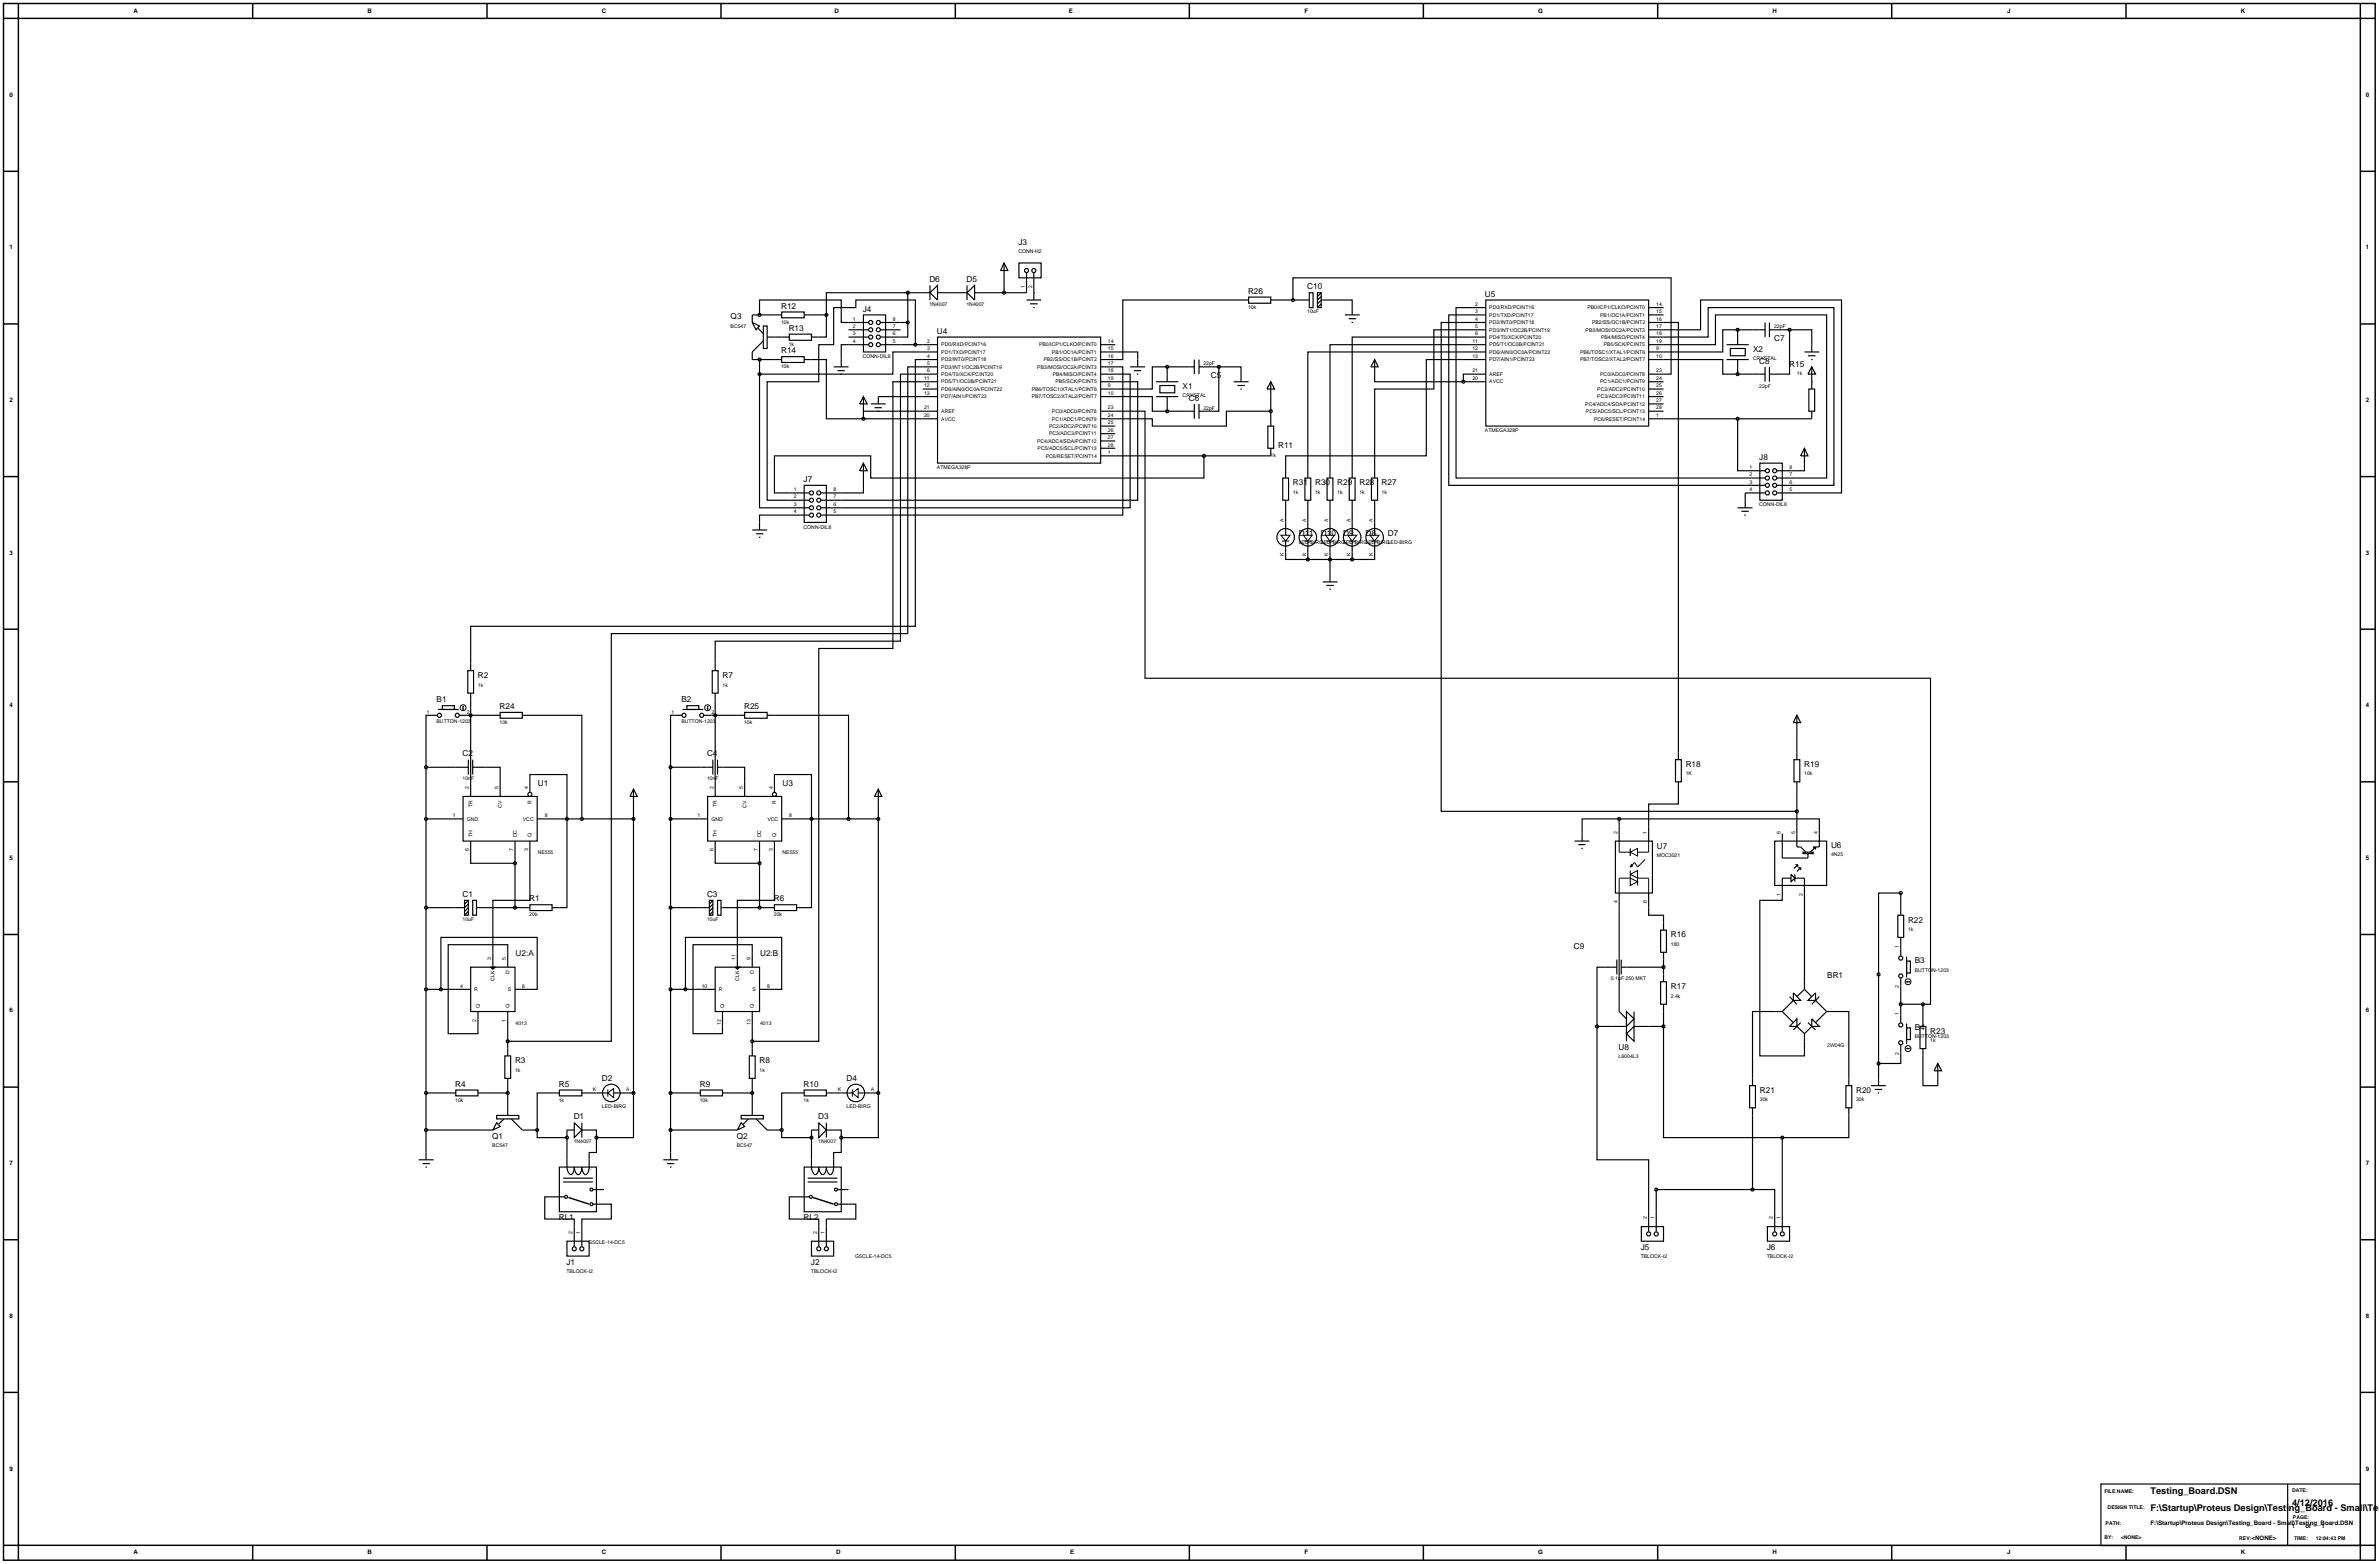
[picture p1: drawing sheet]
<svg xmlns="http://www.w3.org/2000/svg" width="815mm" height="536mm" viewBox="0 0 815 536" stroke-linecap="round" stroke-linejoin="round" font-family="sans-serif">
<defs><g id="words">
<g font-size="3.2">
<text x="737" y="511.9">Testing_Board.DSN</text>
<text x="785.5" y="516">4/12/2016</text>
<text x="737" y="517.7">F:\Startup\Proteus Design\Testing_Board - Small\Tes</text>
</g>
<g font-size="2.8">
<text x="349" y="83.9">J3</text>
<text x="318.5" y="96.7">D6</text>
<text x="331.2" y="96.7">D5</text>
<text x="427.7" y="100.7">R26</text>
<text x="448" y="99.2">C10</text>
<text x="508.9" y="101.7">U5</text>
<text x="267.7" y="105.8">R12</text>
<text x="295.7" y="106.8">J4</text>
<text x="250.4" y="109.4">Q3</text>
<text x="270.3" y="113.4">R13</text>
<text x="321.1" y="114.4">U4</text>
<text x="608" y="117">C7</text>
<text x="267.7" y="121.1">R14</text>
<text x="600.8" y="120.7">X2</text>
<text x="602.9" y="124.6">C8</text>
<text x="613.2" y="125.8">R15</text>
<text x="415" y="129.7">C5</text>
<text x="405.3" y="133.4">X1</text>
<text x="407.4" y="137.3">C6</text>
<text x="438" y="153.7">R11</text>
<text x="602.9" y="157.6">J8</text>
<text x="275.4" y="165.2">J7</text>
<text x="443.1" y="166.4">R31</text>
<text x="450.7" y="166.4">R30</text>
<text x="458.3" y="166.4">R29</text>
<text x="465.9" y="166.4">R28</text>
<text x="473.5" y="166.4">R27</text>
<text x="445.1" y="183.7">D11</text>
<text x="452.7" y="183.7">D10</text>
<text x="460.3" y="183.7">D9</text>
<text x="468" y="183.7">D8</text>
<text x="475.6" y="183.7">D7</text>
<text x="163.8" y="232.4">R2</text>
<text x="247.6" y="232.4">R7</text>
<text x="149.6" y="240.7">B1</text>
<text x="171.2" y="243">R24</text>
<text x="233.5" y="240.7">B2</text>
<text x="255" y="243">R25</text>
<text x="158.5" y="259.2">C2</text>
<text x="242.3" y="259.2">C4</text>
<text x="577.7" y="262.9">R18</text>
<text x="618.3" y="262.9">R19</text>
<text x="184.3" y="269.3">U1</text>
<text x="268.2" y="269.3">U3</text>
<text x="567.8" y="290.8">U7</text>
<text x="627.5" y="290.5">U6</text>
<text x="158.5" y="307.4">C1</text>
<text x="181.4" y="308.9">R1</text>
<text x="242.3" y="307.4">C3</text>
<text x="265.2" y="308.9">R6</text>
<text x="653.9" y="316.2">R22</text>
<text x="572.6" y="321.2">R16</text>
<text x="176.7" y="327.7">U2:A</text>
<text x="260.5" y="327.7">U2:B</text>
<text x="539.4" y="325.2">C9</text>
<text x="626.2" y="335.3">BR1</text>
<text x="656.2" y="330.1">B3</text>
<text x="572.6" y="339">R17</text>
<text x="656.2" y="353">B4</text>
<text x="554.7" y="359.8">U8</text>
<text x="661.5" y="354.3">R23</text>
<text x="176.5" y="364.4">R3</text>
<text x="260.3" y="364.4">R8</text>
<text x="206.3" y="370.4">D2</text>
<text x="290.1" y="370.4">D4</text>
<text x="156" y="372.4">R4</text>
<text x="191.5" y="372.4">R5</text>
<text x="239.8" y="372.4">R9</text>
<text x="275.4" y="372.4">R10</text>
<text x="603.1" y="374.6">R21</text>
<text x="636.1" y="374.6">R20</text>
<text x="196.6" y="383.6">D1</text>
<text x="280.4" y="383.6">D3</text>
<text x="168.7" y="390.2">Q1</text>
<text x="252.5" y="390.2">Q2</text>
<text x="191.5" y="418.2">RL1</text>
<text x="275.4" y="418.2">RL2</text>
<text x="562.3" y="428.3">J5</text>
<text x="605.5" y="428.3">J6</text>
<text x="194.1" y="433.4">J1</text>
<text x="277.9" y="433.4">J2</text>
</g>
<g font-size="2.1">
<text x="45.8" y="4.4">A</text>
<text x="126" y="4.4">B</text>
<text x="206.3" y="4.4">C</text>
<text x="286" y="4.4">D</text>
<text x="366.3" y="4.4">E</text>
<text x="447.1" y="4.4">F</text>
<text x="527.1" y="4.4">G</text>
<text x="607.5" y="4.4">H</text>
<text x="687.9" y="4.4">J</text>
<text x="768" y="4.4">K</text>
<text x="3.2" y="33.1">0</text>
<text x="810.8" y="33.1">0</text>
<text x="3.2" y="85.4">1</text>
<text x="810.8" y="85.4">1</text>
<text x="3.2" y="137.7">2</text>
<text x="810.8" y="137.7">2</text>
<text x="3.2" y="190.1">3</text>
<text x="810.8" y="190.1">3</text>
<text x="3.2" y="242.4">4</text>
<text x="810.8" y="242.4">4</text>
<text x="3.2" y="294.6">5</text>
<text x="810.8" y="294.6">5</text>
<text x="3.2" y="346.9">6</text>
<text x="810.8" y="346.9">6</text>
<text x="3.2" y="399.3">7</text>
<text x="810.8" y="399.3">7</text>
<text x="3.2" y="451.6">8</text>
<text x="810.8" y="451.6">8</text>
<text x="3.2" y="503.9">9</text>
<text x="810.8" y="503.9">9</text>
<text x="737" y="522.6">F:\Startup\Proteus Design\Testing_Board - Small\Testing_Board.DSN</text>
<text x="771.6" y="527.7">&lt;NONE&gt;</text>
<text x="785.4" y="523.6">1</text>
<text x="790.1" y="523.6">of</text>
<text x="795.6" y="523.6">1</text>
<text x="45.8" y="532.6">A</text>
<text x="126" y="532.6">B</text>
<text x="206.3" y="532.6">C</text>
<text x="286.6" y="532.6">D</text>
<text x="366.8" y="532.6">E</text>
<text x="447.1" y="532.6">F</text>
<text x="527.1" y="532.6">G</text>
<text x="607.5" y="532.6">H</text>
<text x="687.9" y="532.6">J</text>
<text x="768" y="532.6">K</text>
</g>
<g font-size="1.8">
<text x="349" y="86.7">CONN-H2</text>
<text x="351.2" y="98.8" transform="rotate(-90 351.2 98.8)">1</text>
<text x="353.7" y="98.8" transform="rotate(-90 353.7 98.8)">2</text>
<text x="318.5" y="104.9">1N4007</text>
<text x="331.2" y="104.9">1N4007</text>
<text x="427.7" y="105.9">10k</text>
<text x="448" y="107.4">10uF</text>
<text x="505.6" y="107.3">3</text>
<text x="505.6" y="104.8">2</text>
<text x="510.4" y="106">PD0/RXD/PCINT16</text>
<text x="544" y="106">PB0/ICP1/CLKO/PCINT0</text>
<text x="567.6" y="104.8">14</text>
<text x="567.6" y="107.3">15</text>
<text x="250.4" y="112.5">BC547</text>
<text x="267.7" y="110.9">10k</text>
<text x="292.3" y="109.9">1</text>
<text x="292.3" y="112.4">2</text>
<text x="306" y="109.9">8</text>
<text x="306" y="112.4">7</text>
<text x="505.6" y="112.4">5</text>
<text x="505.6" y="109.9">4</text>
<text x="510.4" y="113.6">PD3/INT1/OC2B/PCINT19</text>
<text x="510.4" y="111.1">PD2/INT0/PCINT18</text>
<text x="510.4" y="108.5">PD1/TXD/PCINT17</text>
<text x="543.4" y="113.6">PB3/MOSI/OC2A/PCINT3</text>
<text x="545.6" y="111.1">PB2/SS/OC1B/PCINT2</text>
<text x="548.4" y="108.5">PB1/OC1A/PCINT1</text>
<text x="567.6" y="112.4">17</text>
<text x="567.6" y="109.9">16</text>
<text x="608" y="112.5">22pF</text>
<text x="270.3" y="118.6">1k</text>
<text x="292.3" y="114.9">3</text>
<text x="292.3" y="117.5">4</text>
<text x="306" y="114.9">6</text>
<text x="306" y="117.5">5</text>
<text x="317.7" y="120">3</text>
<text x="317.7" y="117.5">2</text>
<text x="322.6" y="118.7">PD0/RXD/PCINT16</text>
<text x="356.1" y="118.7">PB0/ICP1/CLKO/PCINT0</text>
<text x="379.7" y="117.5">14</text>
<text x="379.7" y="120">15</text>
<text x="504.6" y="120">12</text>
<text x="504.6" y="117.5">11</text>
<text x="505.6" y="114.9">6</text>
<text x="510.4" y="118.7">PD5/T1/OC0B/PCINT21</text>
<text x="510.4" y="116.1">PD4/T0/XCK/PCINT20</text>
<text x="548.7" y="116.1">PB4/MISO/PCINT4</text>
<text x="549.6" y="118.7">PB5/SCK/PCINT5</text>
<text x="567.6" y="114.9">18</text>
<text x="567.6" y="117.5">19</text>
<text x="567.6" y="120">9</text>
<text x="295.7" y="122.6">CONN-DIL8</text>
<text x="317.7" y="125.1">5</text>
<text x="317.7" y="122.6">4</text>
<text x="322.6" y="123.8">PD2/INT0/PCINT18</text>
<text x="322.6" y="121.2">PD1/TXD/PCINT17</text>
<text x="357.7" y="123.8">PB2/SS/OC1B/PCINT2</text>
<text x="360.5" y="121.2">PB1/OC1A/PCINT1</text>
<text x="379.7" y="125.1">17</text>
<text x="379.7" y="122.6">16</text>
<text x="412.4" y="125.2">22pF</text>
<text x="504.6" y="122.6">13</text>
<text x="510.4" y="121.2">PD6/AIN0/OC0A/PCINT22</text>
<text x="510.4" y="123.8">PD7/AIN1/PCINT23</text>
<text x="541.5" y="123.8">PB7/TOSC2/XTAL2/PCINT7</text>
<text x="541.5" y="121.2">PB6/TOSC1/XTAL1/PCINT6</text>
<text x="567.6" y="122.6">10</text>
<text x="600.8" y="123.5">CRYSTAL</text>
<text x="267.7" y="126.2">10k</text>
<text x="316.7" y="130.2">11</text>
<text x="317.7" y="127.6">6</text>
<text x="322.6" y="131.4">PD5/T1/OC0B/PCINT21</text>
<text x="322.6" y="128.8">PD4/T0/XCK/PCINT20</text>
<text x="322.6" y="126.3">PD3/INT1/OC2B/PCINT19</text>
<text x="355.5" y="126.3">PB3/MOSI/OC2A/PCINT3</text>
<text x="360.8" y="128.8">PB4/MISO/PCINT4</text>
<text x="361.7" y="131.4">PB5/SCK/PCINT5</text>
<text x="379.7" y="127.6">18</text>
<text x="379.7" y="130.2">19</text>
<text x="504.6" y="130.2">20</text>
<text x="504.6" y="127.6">21</text>
<text x="510.4" y="131.4">AVCC</text>
<text x="510.4" y="128.8">AREF</text>
<text x="548.4" y="131.4">PC1/ADC1/PCINT9</text>
<text x="548.4" y="128.8">PC0/ADC0/PCINT8</text>
<text x="567.6" y="130.2">24</text>
<text x="567.6" y="127.6">23</text>
<text x="615.8" y="128.6">1k</text>
<text x="316.7" y="132.7">12</text>
<text x="316.7" y="135.3">13</text>
<text x="322.6" y="133.9">PD6/AIN0/OC0A/PCINT22</text>
<text x="322.6" y="136.5">PD7/AIN1/PCINT23</text>
<text x="353.6" y="136.5">PB7/TOSC2/XTAL2/PCINT7</text>
<text x="353.6" y="133.9">PB6/TOSC1/XTAL1/PCINT6</text>
<text x="379.7" y="135.3">10</text>
<text x="379.7" y="132.7">9</text>
<text x="405.3" y="136.2">CRYSTAL</text>
<text x="547.4" y="136.5">PC3/ADC3/PCINT11</text>
<text x="547.4" y="133.9">PC2/ADC2/PCINT10</text>
<text x="567.6" y="137.8">27</text>
<text x="567.6" y="135.3">26</text>
<text x="567.6" y="132.7">25</text>
<text x="602.9" y="132.8">22pF</text>
<text x="316.7" y="142.9">20</text>
<text x="316.7" y="140.3">21</text>
<text x="322.6" y="141.5">AREF</text>
<text x="360.5" y="141.5">PC0/ADC0/PCINT8</text>
<text x="379.7" y="142.9">24</text>
<text x="379.7" y="140.3">23</text>
<text x="412.4" y="140.4">22pF</text>
<text x="543.3" y="139">PC4/ADC4/SDA/PCINT12</text>
<text x="543.5" y="141.5">PC5/ADC5/SCL/PCINT13</text>
<text x="567.6" y="142.9">1</text>
<text x="567.6" y="140.3">28</text>
<text x="322.6" y="144.1">AVCC</text>
<text x="359.5" y="149.2">PC3/ADC3/PCINT11</text>
<text x="359.5" y="146.6">PC2/ADC2/PCINT10</text>
<text x="360.5" y="144.1">PC1/ADC1/PCINT9</text>
<text x="379.7" y="148">26</text>
<text x="379.7" y="145.4">25</text>
<text x="508.9" y="148">ATMEGA328P</text>
<text x="546.3" y="144.1">PC6/RESET/PCINT14</text>
<text x="355.4" y="151.7">PC4/ADC4/SDA/PCINT12</text>
<text x="355.6" y="154.2">PC5/ADC5/SCL/PCINT13</text>
<text x="379.7" y="155.6">1</text>
<text x="379.7" y="153">28</text>
<text x="379.7" y="150.5">27</text>
<text x="321.1" y="160.7">ATMEGA328P</text>
<text x="358.4" y="156.8">PC6/RESET/PCINT14</text>
<text x="435.4" y="156.5">1k</text>
<text x="599.6" y="160.7">1</text>
<text x="613.3" y="160.7">8</text>
<text x="599.6" y="163.2">2</text>
<text x="599.6" y="165.7">3</text>
<text x="613.3" y="163.2">7</text>
<text x="613.3" y="165.7">6</text>
<text x="272" y="168.3">1</text>
<text x="272" y="170.8">2</text>
<text x="272" y="173.4">3</text>
<text x="285.7" y="168.3">8</text>
<text x="285.7" y="170.8">7</text>
<text x="285.7" y="173.4">6</text>
<text x="443.1" y="169.2">1k</text>
<text x="450.7" y="169.2">1k</text>
<text x="458.3" y="169.2">1k</text>
<text x="465.9" y="169.2">1k</text>
<text x="473.5" y="169.2">1k</text>
<text x="599.6" y="168.3">4</text>
<text x="602.9" y="173.4">CONN-DIL8</text>
<text x="613.3" y="168.3">5</text>
<text x="272" y="175.9">4</text>
<text x="285.7" y="175.9">5</text>
<text x="440" y="179" transform="rotate(-90 440 179)">A</text>
<text x="447.6" y="179" transform="rotate(-90 447.6 179)">A</text>
<text x="455.2" y="179" transform="rotate(-90 455.2 179)">A</text>
<text x="462.8" y="179" transform="rotate(-90 462.8 179)">A</text>
<text x="470.5" y="179" transform="rotate(-90 470.5 179)">A</text>
<text x="275.4" y="181.1">CONN-DIL8</text>
<text x="440" y="190.4" transform="rotate(-90 440 190.4)">K</text>
<text x="445.1" y="186.5">LED-BIRGLED-BIRGLED-BIRGLED-BIRGLED-BIRG</text>
<text x="447.6" y="190.4" transform="rotate(-90 447.6 190.4)">K</text>
<text x="455.2" y="190.4" transform="rotate(-90 455.2 190.4)">K</text>
<text x="462.8" y="190.4" transform="rotate(-90 462.8 190.4)">K</text>
<text x="470.5" y="190.4" transform="rotate(-90 470.5 190.4)">K</text>
<text x="163.8" y="235.3">1k</text>
<text x="247.6" y="235.3">1k</text>
<text x="146.3" y="244.5">1</text>
<text x="160" y="244.5">2</text>
<text x="230.1" y="244.5">1</text>
<text x="243.8" y="244.5">2</text>
<text x="149.6" y="247.9">BUTTON-1203</text>
<text x="171.2" y="248.1">10k</text>
<text x="233.5" y="247.9">BUTTON-1203</text>
<text x="255" y="248.1">10k</text>
<text x="158.5" y="267.4">10nF</text>
<text x="242.3" y="267.4">10nF</text>
<text x="577.7" y="265.7">1K</text>
<text x="618.3" y="265.7">10k</text>
<text x="160.7" y="270.4" transform="rotate(-90 160.7 270.4)">2</text>
<text x="170.8" y="270.4" transform="rotate(-90 170.8 270.4)">5</text>
<text x="181" y="270.4" transform="rotate(-90 181 270.4)">4</text>
<text x="182.2" y="275.5" transform="rotate(-90 182.2 275.5)">R</text>
<text x="244.5" y="270.4" transform="rotate(-90 244.5 270.4)">2</text>
<text x="254.6" y="270.4" transform="rotate(-90 254.6 270.4)">5</text>
<text x="264.8" y="270.4" transform="rotate(-90 264.8 270.4)">4</text>
<text x="266" y="275.5" transform="rotate(-90 266 275.5)">R</text>
<text x="155.2" y="280">1</text>
<text x="160" y="281.2">GND</text>
<text x="161.9" y="276.5" transform="rotate(-90 161.9 276.5)">TR</text>
<text x="172" y="276.7" transform="rotate(-90 172 276.7)">CV</text>
<text x="179.2" y="281.2">VCC</text>
<text x="186.7" y="280">8</text>
<text x="239" y="280">1</text>
<text x="243.8" y="281.2">GND</text>
<text x="245.7" y="276.5" transform="rotate(-90 245.7 276.5)">TR</text>
<text x="255.8" y="276.7" transform="rotate(-90 255.8 276.7)">CV</text>
<text x="263" y="281.2">VCC</text>
<text x="270.5" y="280">8</text>
<text x="161.9" y="286.9" transform="rotate(-90 161.9 286.9)">TH</text>
<text x="177.1" y="286.9" transform="rotate(-90 177.1 286.9)">DC</text>
<text x="182.2" y="286.9" transform="rotate(-90 182.2 286.9)">Q</text>
<text x="245.7" y="286.9" transform="rotate(-90 245.7 286.9)">TH</text>
<text x="260.9" y="286.9" transform="rotate(-90 260.9 286.9)">DC</text>
<text x="266" y="286.9" transform="rotate(-90 266 286.9)">Q</text>
<text x="554.3" y="285.6" transform="rotate(-90 554.3 285.6)">2</text>
<text x="564.4" y="285.6" transform="rotate(-90 564.4 285.6)">1</text>
<text x="610.2" y="285.6" transform="rotate(-90 610.2 285.6)">6</text>
<text x="615.2" y="285.6" transform="rotate(-90 615.2 285.6)">5</text>
<text x="622.9" y="285.6" transform="rotate(-90 622.9 285.6)">4</text>
<text x="160.7" y="291.7" transform="rotate(-90 160.7 291.7)">6</text>
<text x="175.9" y="291.7" transform="rotate(-90 175.9 291.7)">7</text>
<text x="181" y="291.7" transform="rotate(-90 181 291.7)">3</text>
<text x="184.3" y="292.7">NE555</text>
<text x="244.5" y="291.7" transform="rotate(-90 244.5 291.7)">6</text>
<text x="259.7" y="291.7" transform="rotate(-90 259.7 291.7)">7</text>
<text x="264.8" y="291.7" transform="rotate(-90 264.8 291.7)">3</text>
<text x="268.2" y="292.7">NE555</text>
<text x="567.8" y="293.6">MOC3021</text>
<text x="627.5" y="293.3">4N25</text>
<text x="554.3" y="309.5" transform="rotate(-90 554.3 309.5)">4</text>
<text x="564.4" y="309.5" transform="rotate(-90 564.4 309.5)">6</text>
<text x="610.2" y="307" transform="rotate(-90 610.2 307)">1</text>
<text x="617.8" y="307" transform="rotate(-90 617.8 307)">2</text>
<text x="158.5" y="315.6">10uF</text>
<text x="181.4" y="314">20k</text>
<text x="242.3" y="315.6">10uF</text>
<text x="265.2" y="314">20k</text>
<text x="653.9" y="319">1k</text>
<text x="168.3" y="328.8" transform="rotate(-90 168.3 328.8)">3</text>
<text x="173.4" y="328.8" transform="rotate(-90 173.4 328.8)">5</text>
<text x="252.1" y="328.8" transform="rotate(-90 252.1 328.8)">11</text>
<text x="257.2" y="328.8" transform="rotate(-90 257.2 328.8)">9</text>
<text x="572.6" y="324.1">180</text>
<text x="650.8" y="325" transform="rotate(-90 650.8 325)">1</text>
<text x="169.5" y="336" transform="rotate(-90 169.5 336)">CLK</text>
<text x="174.6" y="333.9" transform="rotate(-90 174.6 333.9)">D</text>
<text x="253.3" y="336" transform="rotate(-90 253.3 336)">CLK</text>
<text x="258.4" y="333.9" transform="rotate(-90 258.4 333.9)">D</text>
<text x="552.1" y="335.9">0.1uF 250 MKT</text>
<text x="656.2" y="332.9">BUTTON-1203</text>
<text x="157.7" y="338.4">4</text>
<text x="162.5" y="339.6">R</text>
<text x="174" y="339.6">S</text>
<text x="179" y="338.4">6</text>
<text x="240.5" y="338.4">10</text>
<text x="246.4" y="339.6">R</text>
<text x="257.9" y="339.6">S</text>
<text x="262.9" y="338.4">8</text>
<text x="572.6" y="341.8">2.4k</text>
<text x="650.8" y="338.7" transform="rotate(-90 650.8 338.7)">2</text>
<text x="164.4" y="345.3" transform="rotate(-90 164.4 345.3)">Q</text>
<text x="174.6" y="345.3" transform="rotate(-90 174.6 345.3)">Q</text>
<text x="248.2" y="345.3" transform="rotate(-90 248.2 345.3)">Q</text>
<text x="258.4" y="345.3" transform="rotate(-90 258.4 345.3)">Q</text>
<text x="650.8" y="347.9" transform="rotate(-90 650.8 347.9)">1</text>
<text x="163.2" y="350.1" transform="rotate(-90 163.2 350.1)">2</text>
<text x="173.4" y="350.1" transform="rotate(-90 173.4 350.1)">1</text>
<text x="176.7" y="351.1">4013</text>
<text x="247" y="351.1" transform="rotate(-90 247 351.1)">12</text>
<text x="257.2" y="351.1" transform="rotate(-90 257.2 351.1)">13</text>
<text x="260.5" y="351.1">4013</text>
<text x="626.2" y="358.8">2W04G</text>
<text x="656.2" y="355.8">BUTTON-1203</text>
<text x="661.5" y="357.1">1k</text>
<text x="554.7" y="362.6">L6004L3</text>
<text x="650.8" y="361.6" transform="rotate(-90 650.8 361.6)">2</text>
<text x="176.5" y="367.2">1k</text>
<text x="260.3" y="367.2">1k</text>
<text x="156" y="377.5">10k</text>
<text x="191.5" y="377.5">1k</text>
<text x="203.2" y="373.9">K</text>
<text x="214.6" y="373.9">A</text>
<text x="239.8" y="377.5">10k</text>
<text x="275.4" y="377.5">1k</text>
<text x="287.1" y="373.9">K</text>
<text x="298.4" y="373.9">A</text>
<text x="603.1" y="377.4">30k</text>
<text x="636.1" y="377.4">30k</text>
<text x="206.3" y="379.6">LED-BIRG</text>
<text x="290.1" y="379.6">LED-BIRG</text>
<text x="168.7" y="393">BC547</text>
<text x="196.6" y="391.8">1N4007</text>
<text x="252.5" y="393">BC547</text>
<text x="280.4" y="391.8">1N4007</text>
<text x="564.4" y="417.7" transform="rotate(-90 564.4 417.7)">2</text>
<text x="567" y="417.7" transform="rotate(-90 567 417.7)">1</text>
<text x="607.6" y="417.7" transform="rotate(-90 607.6 417.7)">2</text>
<text x="610.2" y="417.7" transform="rotate(-90 610.2 417.7)">1</text>
<text x="196.2" y="422.8" transform="rotate(-90 196.2 422.8)">2</text>
<text x="198.8" y="422.8" transform="rotate(-90 198.8 422.8)">1</text>
<text x="280" y="422.8" transform="rotate(-90 280 422.8)">2</text>
<text x="282.6" y="422.8" transform="rotate(-90 282.6 422.8)">1</text>
<text x="201.7" y="426.1">G5CLE-14-DC5</text>
<text x="293.1" y="431.1">G5CLE-14-DC5</text>
<text x="562.3" y="431.1">TBLOCK-I2</text>
<text x="605.5" y="431.1">TBLOCK-I2</text>
<text x="194.1" y="436.2">TBLOCK-I2</text>
<text x="277.9" y="436.2">TBLOCK-I2</text>
<text x="721.2" y="511.7">FILE NAME:</text>
<text x="785.5" y="511.2">DATE:</text>
<text x="722.3" y="517.2">DESIGN TITLE:</text>
<text x="785.8" y="520.6">PAGE:</text>
<text x="721.2" y="527.5">BY:</text>
<text x="721.6" y="522.6">PATH:</text>
<text x="726.8" y="527.5">&lt;NONE&gt;</text>
<text x="767.4" y="527.7">REV:</text>
<text x="786.2" y="527.7">TIME:</text>
<text x="793.6" y="527.7">12:04:43 PM</text>
</g>
</g></defs>
<g fill="none" stroke="#000" stroke-width=".5">
<path d="M1.2 1.2h812.8v533.4h-812.8zM6.3 6.3h802.6v523.2h-802.6zM6.3 1.2v5.1h-5.1M86.6 1.2v5.1M166.9 1.2v5.1M247.1 1.2v5.1M327.4 1.2v5.1M407.6 1.2v5.1M487.8 1.2v5.1M568.1 1.2v5.1M648.3 1.2v5.1M728.6 1.2v5.1"/>
<path d="M808.9 1.2v5.1h5.1M1.2 58.7h5.1M808.9 58.7h5.1M1.2 111h5.1M808.9 111h5.1M1.2 163.3h5.1M808.9 163.3h5.1M1.2 215.6h5.1M808.9 215.6h5.1M1.2 267.9h5.1M808.9 267.9h5.1M1.2 320.2h5.1"/>
<path d="M808.9 320.2h5.1M1.2 372.5h5.1M808.9 372.5h5.1M194.8 410.3l7.1 2.3M278.6 410.3l7.1 2.3M1.2 424.8h5.1M808.9 424.8h5.1M1.2 477.1h5.1M808.9 477.1h5.1M1.2 529.5h5.1v5.1M86.6 529.5v5.1M166.9 529.5v5.1"/>
<path d="M247.1 529.5v5.1M327.4 529.5v5.1M407.6 529.5v5.1M487.8 529.5v5.1M568.1 529.5v5.1M648.3 529.5v5.1M728.6 529.5v5.1M814 529.5h-5.1v5.1"/>
</g>
<g fill="none" stroke="#000" stroke-width=".4">
<path d="M318.7 97.8v5M331.4 97.8v5M344.1 90.1l1.3 2.6h-2.5zM344.1 90.1v10.2M349.2 90.1h7.6v5.1h-7.6zM351.8 93.5v6.8h-17.8M354.3 93.5v9.3M257.8 110.5l2.5 1.2-1.2 1.3zM259.8 112.5l1.8 1.8M260.3 107.9v-5.1h28v7.7h9.4M261.6 111.7h1.3v7.7h-1.3zM261.6 116.8l-3.8 3.8v2.6h10.1"/>
<path d="M262.9 115.5h7.6M267.9 106.9h7.7v2h-7.7zM267.9 107.9h-10.1v2.6M270.5 114.5h7.6v2.1h-7.6zM275.6 107.9h7.6M283.2 107.9v7.6h-5.1M290.8 115.5h6.9M290.8 113h6.9M295.9 107.9h7.6v12.7h-7.6zM297.7 118.1h-9.4v7.6M301.7 110.5h9.4M301.7 113h6.9"/>
<path d="M301.7 118.1h19.6M311.1 110.5v5h-9.4M311.1 100.3h-27.9v7.6M311.1 100.3h7.6M311.1 100.3v10.2M313.7 118.1v-15.3h-20.4v2.6h-7.6v12.7h-5.1v12.7h-17.7v40.6h14.4M318.7 100.3l2.6-2.5v5zM321.3 115.5h55.9v43.2h-55.9zM321.3 100.3h10.1M331.4 100.3l2.6-2.5v5zM351.8 102.8h5M353 104.1h2.6"/>
<path d="M354.1 105.4h.5M377.2 118.1h5M427.9 101.8h7.6v2.1h-7.6zM427.9 102.8h-43.1v20.4h-7.6M435.5 102.8h13.2M443.1 102.8v-7.6h129.6v33h-7.7M448.7 100.3h1.3v5.1h-1.3zM451.5 100.3h1.3v5.1h-1.3zM451.5 104.1l1.3-1.3h10.6v5.1M452.8 100.3l-1.3 1.3M452.8 101.6l-1.3 1.2M452.8 104.1l-1.3 1.3"/>
<path d="M460.9 107.9h5.1M462.2 109.2h2.5M463.2 110.5h.5M509.2 102.8h55.8v43.2h-55.8zM509.2 110.5h-15.3v167.5h121.9M509.2 105.4h-10.2v58.4h105.9M509.2 107.9h-12.7v58.4h108.4M509.2 113h-17.8v20.3h-20.3v30.5M509.2 115.5h-45.8v48.3M509.2 118.1h-53.4v45.7M565 110.5h10.2v149.8M565 118.1h22.9v-10.2h38.1v55.9h-17"/>
<path d="M565 115.5h20.4v-10.1h43.1v60.9h-19.5M565 113h17.8v-10.2h48.3v66.1h-22.1M565 107.9h5.1M565 105.4h5.1M591.7 118.1h7.6M593 119.4h5.1v2.5h-5.1zM595.5 113h-5.1v7.6h-25.4M595.5 113v5.1M595.5 113h9.4M604.9 110.5v5M606.4 113h6.9M606.4 110.5v5"/>
<path d="M613.3 113h7.6v7.6M613.3 113v15.2h-6.9M260.3 128.2v45.8h17M260.3 123.2v5M267.9 122.2h7.7v2h-7.7zM275.6 123.2h7.6v20.3h12.7M285.7 125.7h5.1M287 127h2.5M288 128.2h.5M295.9 135.9l1.3 2.5h-2.6zM295.9 135.9v5M298.4 138.4h5.1"/>
<path d="M299.7 139.7h2.5M316.2 133.3h5.1M321.3 130.8h-15.3v91.4h-25.4v134.6h-22.8M321.3 128.2h-12.7v91.5h-63.5v10.1M321.3 125.7h-10.2v91.4h-101.6v139.7h-35.5M321.3 123.2h-7.6v91.4h-152.4v15.2M321.3 120.6h-15.3v7.6h-45.7M321.3 135.9h-20.3v2.5M377.2 135.9h17.7v5h5.1M377.2 130.8h12.7v40.6h-108.5M377.2 128.2h10.1v45.8h-105.9M377.2 125.7h7.6v50.8h-103.4"/>
<path d="M377.2 120.6h12.7v5.1M387.3 125.7h5.1M388.6 127h2.5M389.6 128.2h.5M396.2 130.8h7.6M396.2 135.9h7.6M397.5 132.1h5.1v2.5h-5.1zM400 125.7h-5.1v7.6h-17.7M400 125.7v5.1M400 135.9v5M400 125.7h9.3M409.3 123.2v5"/>
<path d="M409.3 138.4v5.1M410.9 125.7h6.8M410.9 123.2v5M410.9 138.4v5.1M417.7 125.7h7.6v5.1M417.7 125.7v15.2h-6.8M422.8 130.8h5.1M424.1 132.1h2.5M425.1 133.3h.5M435.5 130.8l1.3 2.5h-2.6zM435.5 130.8v15.2M471.1 123.2v7.6h30.4"/>
<path d="M471.1 123.2l1.2 2.5h-2.5zM501.5 130.8h7.7M509.2 128.2h-7.7v2.6M509.2 120.6h-61v43.2M509.2 123.2h-20.4v33h-48.2v7.6M565 123.2h25.4v5h5.1M565 130.8h5.1M565 135.9h5.1M565 133.3h5.1M565 138.4h5.1M591.7 123.2h7.6M595.5 123.2v5"/>
<path d="M595.5 128.2h9.4M604.9 125.7v5.1M606.4 125.7v5.1M618.4 120.6h5.1M619.6 121.9h2.6M619.9 133.3h2v7.6h-2zM620.7 123.2h.5M620.9 125.7l1.3 2.5h-2.6zM620.9 125.7v7.6M295.9 158.7v10.2h-14.5M295.9 158.7l1.3 2.6h-2.6zM295.9 143.5h25.4"/>
<path d="M300.7 140.9h.5M321.3 140.9h-25.4v2.6M377.2 140.9h15.2v91.5h269.2v111.7h-2.6M377.2 153.6h5M377.2 151.1h5M377.2 148.6h5M377.2 146h5M400 140.9h9.3M412.6 156.2v7.6h-114.2v-7.6h-33v12.7h11.9M434.5 146h2v7.6h-2zM435.5 140.9h-15.2v5.1h-25.4v-2.5h-17.7M435.5 153.6v2.6h-58.3"/>
<path d="M565 140.9h5.1M595.5 143.5v17.8h9.4M603.1 158.7h7.7v12.7h-7.7zM618.4 153.6v7.7h-9.4M618.4 153.6l1.2 2.6h-2.5zM620.9 140.9v2.6h-55.9M275.6 166.3h7.6v12.7h-7.6zM277.3 176.5h-17v5.1M439.6 163.8h2v7.6h-2zM440.6 171.4v12M447.2 163.8h2v7.6h-2zM448.2 171.4v12"/>
<path d="M454.8 163.8h2v7.6h-2zM455.8 171.4v12M462.4 163.8h2v7.6h-2zM463.4 171.4v12M470 163.8h2.1v7.6h-2.1zM471.1 171.4v12M595.5 174h5.1M596.8 175.2h2.5M597.8 176.5h.5M604.9 168.9h-6.8v5.1M257.8 181.6h5.1M259.1 182.9h2.5"/>
<path d="M260.1 184.1h.5M440.6 185.4v6.3h7.6M448.2 185.4v6.3M448.2 191.7h15.2M453.3 199.4h5.1M455.8 185.4v14M463.4 185.4v6.3M471.1 185.4v6.3h-7.7M454.5 200.6h2.6M455.6 201.9h.5M160.3 229.8h2v7.7h-2zM161.3 237.5v35.4"/>
<path d="M244.1 229.8h2v7.7h-2zM245.1 237.5v35.4M149.8 245.1h-3.8v17.8M150.1 243.1h7.1M151.6 241.8h4.1v1.3h-4.1zM157.5 245.1h13.9M171.4 244.1h7.6v2h-7.6zM179 245.1h20.4v35.5M233.7 245.1h-3.9v17.8M233.9 243.1h7.1M235.4 241.8h4.1v1.3h-4.1zM241.3 245.1h13.9"/>
<path d="M255.2 244.1h7.7v2h-7.7zM262.9 245.1h27.9v35.5M615.8 245.1l1.3 2.5h-2.5zM615.8 245.1v15.2M146 262.9v134.5M146 262.9h14.5M158.7 272.9h25.4v15.3h-25.4zM160.5 260.3v5.1M162 262.9h9.4v10M162 260.3v5.1M181.6 271.4v-6h12.7v45.6h-5.1M217.1 270.4l1.3 2.5h-2.5z"/>
<path d="M217.1 270.4v104.1M229.8 262.9v134.5M229.8 262.9h14.5M242.5 272.9h25.4v15.3h-25.4zM244.3 260.3v5.1M245.9 262.9h9.3v10M245.9 260.3v5.1M265.4 271.4v-6h12.7v45.6h-5.1M301 270.4l1.2 2.5h-2.5zM301 270.4v104.1M574.2 260.3h2v7.6h-2zM575.2 267.9v7.6h-10.2v12.7"/>
<path d="M614.8 260.3h2v7.6h-2zM615.8 267.9v22.3h1.3l1.8 1.8M146 280.6h12.7M161.3 288.2v7.6h15.2M176.5 288.2v22.8M181.6 288.2v20.3h-12.7v22.9M184.1 280.6h33M229.8 280.6h12.7M245.1 288.2v7.6h15.2M260.3 288.2v22.8M265.4 288.2v20.3h-12.7v22.9M267.9 280.6h33.1"/>
<path d="M539.6 288.2h5.1M540.9 289.4h2.5M541.9 290.7h.5M553.6 288.2h12.7v17.8h-12.7zM554.9 280.6h68.6v9.6h-2.1l.8 .8v-.8l-1.8 1.8M554.9 280.6h-12.7v7.6M554.9 280.6v7.6M558.7 290.7v2.6M608.2 288.2h17.8v15.2h-17.8zM610.8 285.6v8.4h8.8v-1.5M613.8 299.6l1.3 1.3-1.3 1.2zM615.1 299.6v2.5"/>
<path d="M615.3 296.3h.8M616.1 296.3l-1.3 1.3M616.1 296.3v.8M616.3 297.3h.8M617.1 297.3l-1.3 1.3M617.1 297.3v.8M617.9 292h3.5v.5h-3.5zM159.2 308.5h1.3v5.1h-1.3zM160.5 309.8l-1.3 1.2h-13.2M160.5 312.3l-1.3 1.3M160.5 311l-1.3 1.3M160.5 308.5l-1.3 1.3"/>
<path d="M162 308.5h1.3v5.1h-1.3zM163.3 311h18.3M181.6 310h7.6v2h-7.6zM243.1 308.5h1.2v5.1h-1.2zM244.3 309.8l-1.2 1.2h-13.3M244.3 312.3l-1.2 1.3M244.3 311l-1.2 1.3M244.3 308.5l-1.2 1.3M245.9 308.5h1.2v5.1h-1.2zM247.1 311h18.3M265.4 310h7.6v2h-7.6zM554.9 306v40.6l2.5 2.5"/>
<path d="M565 306v7.6h5.1v5.1M569.1 318.7h2v7.6h-2zM613.8 300.9h-3v7.6h-7.7v53.3h15.3v-7.6M615.1 300.9h3.3v38.1M650.4 313.6h2v7.6h-2zM651.4 313.6v-7.6h-7.6v66M146 339h15.3M151.1 339v-17.8h33v17.8h-7.6M161.3 331.4h15.2v15.2h-15.2zM168.1 331.4h1.6l-.8 .7zM174 331.4v-7.7h-20.4v30.5h10.2v-7.6M229.8 339h15.3"/>
<path d="M234.9 339v-17.8h33v17.8h-7.6M245.1 331.4h15.2v15.2h-15.2zM251.9 331.4h1.6l-.8 .7zM257.8 331.4v-7.7h-20.3v30.5h10.1v-7.6M554.1 331.4h-6.8v20.3M554.1 328.8v5.1M555.6 331.4h14.5M555.6 328.8v5.1M569.1 336.4h2v7.7h-2zM570.1 326.3v10.1M618.4 339l2.5 2.5M618.4 339l-2.6 2.5"/>
<path d="M651.4 321.2v6.3M651.4 335.2v15.2M653.4 329.3h1.3v4.1h-1.3zM653.4 327.8v7.1M174 346.6v15.2M257.8 346.6v15.2M547.3 351.7v45.7h17.7v24.6M547.3 351.7h10.1M557.4 354.2l2.6-2.5v5.1zM557.4 346.6l2.6 2.5-2.6 2.6zM557.4 351.7v5.1M560 351.7h10.1"/>
<path d="M560 346.6v5.1M570.1 351.7v38.1h40.7M570.1 344.1v7.6M610.8 346.6h-10.2v25.4M610.8 346.6l3.8 3.8M613.3 341.5l2.5 2.6M614.6 340.2l2.5 2.6h-2.5zM614.6 342.8l-3.8 3.8M615.8 349.1v2.6h-2.5zM615.8 351.7l2.6 2.5M617.1 350.4l-2.5 2.5M619.6 342.8l2.6-2.6v2.6z"/>
<path d="M619.6 350.4l2.6 2.5M620.9 349.1l2.6 2.6h-2.6zM620.9 351.7l-2.5 2.5M622.2 342.8l3.8 3.8M623.5 341.5l-2.6 2.6M626 346.6h7.6v25.4M626 346.6l-3.8 3.8M651.4 358v6.4h-7.6M651.4 344.1h7.6M653.4 352.2h1.3v4h-1.3zM653.4 350.7v7.1M658 351.7h2v7.6h-2z"/>
<path d="M659 359.3v12.7h5.1v-7.6M659 344.1v7.6M146 374.5h10.2M156.2 373.5h7.6v2h-7.6zM163.8 374.5h10.2M173 361.8h2v7.7h-2zM174 369.5v12.7M191.7 373.5h7.7v2h-7.7zM191.7 374.5h-7.6v12.7M199.4 374.5h8.9M210.3 374.5h6.8M217.1 374.5v15.3h-12.7"/>
<path d="M229.8 374.5h10.2M240 373.5h7.6v2h-7.6zM247.6 374.5h10.2M256.8 361.8h2v7.7h-2zM257.8 369.5v12.7M275.6 373.5h7.6v2h-7.6zM275.6 374.5h-7.7v12.7M283.2 374.5h8.9M294.1 374.5h6.9M301 374.5v15.3h-12.7M599.6 372h2v7.6h-2zM600.6 379.6v28"/>
<path d="M632.6 372h2v7.6h-2zM633.6 379.6v10.2h-22.8M641.2 372h5.1M642.5 373.3h2.5M643.5 374.5h.5M664.1 364.4l1.3 2.5h-2.6zM143.5 397.4h5.1M144.8 398.7h2.5M145.8 399.9h.5M146 387.2h22.9M170.2 382.2h7.6v1.2h-7.6zM170.2 384.7l1.2 1.3-2.5 1.2z"/>
<path d="M172.7 383.4l-1.8 1.8M175.2 383.4l3.8 3.8h5.1M184.1 387.2v2.6h10.2M191.7 399.9h12.7v15.3h-12.7zM196.8 387.2h-2.5v12.7l.5 1.8 .8 .8a2.43 2.43 0 0 0 1.2-2.6l.5 1.8a.9 .9 0 0 0 .9 .8 .9 .9 0 0 0 .8-.8l.4-1.8 .2 1.3 .7 1.2a1.49 1.49 0 0 0 1.6-1.9v-5.6h2.5v-5.1M196.8 384.7l2.6 2.5-2.6 2.6zM199.4 387.2h5v2.6M199.4 384.7v5.1M227.3 397.4h5.1M228.6 398.7h2.5M229.6 399.9h.5M229.8 387.2h22.9"/>
<path d="M254 382.2h7.6v1.2h-7.6zM254 384.7l1.2 1.3-2.5 1.2zM256.5 383.4l-1.8 1.8M259.1 383.4l3.8 3.8h5M267.9 387.2v2.6h10.2M275.6 399.9h12.7v15.3h-12.7zM280.6 387.2h-2.5v12.7l.5 1.8 .8 .8a2.43 2.43 0 0 0 1.2-2.6l.5 1.8a.9 .9 0 0 0 .9 .8 .9 .9 0 0 0 .9-.8l.3-1.8 .5 1.8 .8 .8a2.43 2.43 0 0 0 1.2-2.6v-5h2.6v-5.1M280.6 384.7l2.6 2.5-2.6 2.6zM283.2 387.2h5.1v2.6M283.2 384.7v5.1M610.8 389.8v32.2M193 403.7h10.2"/>
<path d="M193 405h10.2M193.5 410.1h-6.8v7.6h10.1v9.4M203.2 412.6h6.3v5.1h-10.1v9.4M203.2 407.6h3.8M276.8 403.7h10.2M276.8 405h10.2M277.3 410.1h-6.8v7.6h10.1v9.4M287 412.6h6.3v5.1h-10.1v9.4M287 407.6h3.8M600.6 407.6h7.6v14.4M600.6 407.6h-33v14.4M194.3 425.3h7.6v5.1h-7.6z"/>
<path d="M278.1 425.3h7.6v5.1h-7.6zM562.5 420.3h7.6v5h-7.6zM605.7 420.3h7.6v5h-7.6zM720 508.5h88.9v21.1h-88.9zM784 508.5v21.1"/>
<circle cx="351.8" cy="92.7" r=".7"/>
<circle cx="354.3" cy="92.7" r=".7"/>
<circle cx="260.3" cy="107.9" r=".51"/>
<circle cx="283.2" cy="107.9" r=".51"/>
<circle cx="298.4" cy="115.5" r=".7"/>
<circle cx="298.4" cy="118.1" r=".7"/>
<circle cx="298.4" cy="113" r=".7"/>
<circle cx="298.4" cy="110.5" r=".7"/>
<circle cx="301" cy="113" r=".7"/>
<circle cx="301" cy="110.5" r=".7"/>
<circle cx="301" cy="115.5" r=".7"/>
<circle cx="301" cy="118.1" r=".7"/>
<circle cx="311.1" cy="110.5" r=".51"/>
<circle cx="311.1" cy="100.3" r=".51"/>
<circle cx="313.7" cy="118.1" r=".51"/>
<circle cx="344.1" cy="100.3" r=".51"/>
<circle cx="443.1" cy="102.8" r=".51"/>
<circle cx="595.5" cy="113" r=".51"/>
<circle cx="613.3" cy="113" r=".51"/>
<circle cx="260.3" cy="128.2" r=".51"/>
<circle cx="260.3" cy="123.2" r=".51"/>
<circle cx="400" cy="125.7" r=".51"/>
<circle cx="417.7" cy="125.7" r=".51"/>
<circle cx="501.5" cy="130.8" r=".51"/>
<circle cx="595.5" cy="128.2" r=".51"/>
<circle cx="295.9" cy="143.5" r=".51"/>
<circle cx="400" cy="140.9" r=".51"/>
<circle cx="412.6" cy="156.2" r=".51"/>
<circle cx="435.5" cy="140.9" r=".51"/>
<circle cx="595.5" cy="143.5" r=".51"/>
<circle cx="278.1" cy="168.9" r=".7"/>
<circle cx="278.1" cy="176.5" r=".7"/>
<circle cx="278.1" cy="174" r=".7"/>
<circle cx="278.1" cy="171.4" r=".7"/>
<circle cx="280.6" cy="168.9" r=".7"/>
<circle cx="280.6" cy="176.5" r=".7"/>
<circle cx="280.6" cy="174" r=".7"/>
<circle cx="280.6" cy="171.4" r=".7"/>
<circle cx="605.7" cy="166.3" r=".7"/>
<circle cx="605.7" cy="168.9" r=".7"/>
<circle cx="605.7" cy="163.8" r=".7"/>
<circle cx="605.7" cy="161.3" r=".7"/>
<circle cx="608.2" cy="166.3" r=".7"/>
<circle cx="608.2" cy="168.9" r=".7"/>
<circle cx="608.2" cy="163.8" r=".7"/>
<circle cx="608.2" cy="161.3" r=".7"/>
<circle cx="440.6" cy="184.1" r="3"/>
<circle cx="448.2" cy="191.7" r=".51"/>
<circle cx="448.2" cy="184.1" r="3"/>
<circle cx="455.8" cy="191.7" r=".51"/>
<circle cx="455.8" cy="184.1" r="3"/>
<circle cx="463.4" cy="191.7" r=".51"/>
<circle cx="463.4" cy="184.1" r="3"/>
<circle cx="471.1" cy="184.1" r="3"/>
<circle cx="150.6" cy="245.1" r=".7"/>
<circle cx="156.7" cy="245.1" r=".7"/>
<circle cx="161.3" cy="245.1" r=".51"/>
<circle cx="234.4" cy="245.1" r=".7"/>
<circle cx="240.5" cy="245.1" r=".7"/>
<circle cx="245.1" cy="245.1" r=".51"/>
<circle cx="146" cy="262.9" r=".51"/>
<circle cx="181.6" cy="272.2" r=".7"/>
<circle cx="229.8" cy="262.9" r=".51"/>
<circle cx="265.4" cy="272.2" r=".7"/>
<circle cx="615.8" cy="278" r=".51"/>
<circle cx="146" cy="280.6" r=".51"/>
<circle cx="176.5" cy="295.8" r=".51"/>
<circle cx="194.3" cy="280.6" r=".51"/>
<circle cx="199.4" cy="280.6" r=".51"/>
<circle cx="217.1" cy="280.6" r=".51"/>
<circle cx="229.8" cy="280.6" r=".51"/>
<circle cx="260.3" cy="295.8" r=".51"/>
<circle cx="278.1" cy="280.6" r=".51"/>
<circle cx="290.8" cy="280.6" r=".51"/>
<circle cx="301" cy="280.6" r=".51"/>
<circle cx="554.9" cy="280.6" r=".51"/>
<circle cx="146" cy="311" r=".51"/>
<circle cx="176.5" cy="311" r=".51"/>
<circle cx="229.8" cy="311" r=".51"/>
<circle cx="260.3" cy="311" r=".51"/>
<circle cx="651.4" cy="306" r=".51"/>
<circle cx="146" cy="339" r=".51"/>
<circle cx="151.1" cy="339" r=".51"/>
<circle cx="229.8" cy="339" r=".51"/>
<circle cx="234.9" cy="339" r=".51"/>
<circle cx="570.1" cy="331.4" r=".51"/>
<circle cx="643.8" cy="333.9" r=".51"/>
<circle cx="651.4" cy="334.4" r=".7"/>
<circle cx="651.4" cy="328.3" r=".7"/>
<circle cx="174" cy="356.8" r=".51"/>
<circle cx="257.8" cy="356.8" r=".51"/>
<circle cx="547.3" cy="351.7" r=".51"/>
<circle cx="570.1" cy="351.7" r=".51"/>
<circle cx="651.4" cy="357.3" r=".7"/>
<circle cx="651.4" cy="351.2" r=".7"/>
<circle cx="651.4" cy="344.1" r=".51"/>
<circle cx="659" cy="344.1" r=".51"/>
<circle cx="146" cy="374.5" r=".51"/>
<circle cx="174" cy="374.5" r=".51"/>
<circle cx="209.5" cy="374.5" r="3"/>
<circle cx="217.1" cy="374.5" r=".51"/>
<circle cx="229.8" cy="374.5" r=".51"/>
<circle cx="257.8" cy="374.5" r=".51"/>
<circle cx="293.3" cy="374.5" r="3"/>
<circle cx="301" cy="374.5" r=".51"/>
<circle cx="643.8" cy="364.4" r=".51"/>
<circle cx="146" cy="387.2" r=".51"/>
<circle cx="184.1" cy="387.2" r=".51"/>
<circle cx="194.3" cy="389.8" r=".51"/>
<circle cx="204.4" cy="389.8" r=".51"/>
<circle cx="229.8" cy="387.2" r=".51"/>
<circle cx="267.9" cy="387.2" r=".51"/>
<circle cx="278.1" cy="389.8" r=".51"/>
<circle cx="288.3" cy="389.8" r=".51"/>
<circle cx="610.8" cy="389.8" r=".51"/>
<circle cx="194" cy="410.1" r=".51"/>
<circle cx="202.7" cy="412.6" r=".51"/>
<circle cx="202.7" cy="407.6" r=".51"/>
<circle cx="277.9" cy="410.1" r=".51"/>
<circle cx="286.5" cy="412.6" r=".51"/>
<circle cx="286.5" cy="407.6" r=".51"/>
<circle cx="567.6" cy="407.6" r=".51"/>
<circle cx="600.6" cy="407.6" r=".51"/>
<circle cx="196.8" cy="427.9" r=".7"/>
<circle cx="199.4" cy="427.9" r=".7"/>
<circle cx="280.6" cy="427.9" r=".7"/>
<circle cx="283.2" cy="427.9" r=".7"/>
<circle cx="565" cy="422.8" r=".7"/>
<circle cx="567.6" cy="422.8" r=".7"/>
<circle cx="608.2" cy="422.8" r=".7"/>
<circle cx="610.8" cy="422.8" r=".7"/>
</g>
<g fill="none" stroke="#000" stroke-width=".34">
<path d="M439 183.4h3.1l-1.5 2zM439.3 185.4h2.5M446.7 183.4h3l-1.5 2zM446.9 185.4h2.6M454.3 183.4h3l-1.5 2zM454.5 185.4h2.6M461.9 183.4h3.1l-1.6 2zM462.2 185.4h2.5M469.5 183.4h3.1l-1.5 2zM469.8 185.4h2.5M158.5 242.8l.2 .3M158.7 242v1.1"/>
<path d="M158.7 242l-.2 .3M158.7 242l.3 .3M159 242.8l-.3 .3M242.3 242.8l.2 .3M242.5 242v1.1M242.5 242l-.2 .3M242.5 242l.3 .3M242.8 242.8l-.3 .3M554.9 288.2v3.8h3.8M558.7 292l2.5-1.3v2.6zM558.7 299.6l2.5-1.3v2.6zM558.7 298.3v2.6"/>
<path d="M559.2 296l-.5 1.1M559.7 296.6l-1 .5M563.8 294.5l-2.6 2.6-1-1.6-1.5 1.6M565 288.2v3.8h-3.8M558.7 300.9l2.5 1.2-2.5 1.3zM558.7 300.9h-3.8v5.1M561.2 303.4v-2.5h3.8v5.1M653.4 336.4h1M653.4 336.4l.3 .3M653.7 336.2l-.3 .2M654.2 336.2l.2 .2M654.4 336.4l-.2 .3"/>
<path d="M653.4 359.3h1M653.4 359.3l.3 .2M653.7 359l-.3 .3M654.2 359l.2 .3M654.4 359.3l-.2 .2M208.3 374.5l2-1.5v3.1zM208.3 373.3v2.5M292.1 374.5l2-1.5v3.1zM292.1 373.3v2.5"/>
<circle cx="158.7" cy="242.5" r="1.01"/>
<circle cx="242.5" cy="242.5" r="1.01"/>
<circle cx="653.9" cy="336.4" r="1.01"/>
<circle cx="653.9" cy="359.3" r="1.01"/>
</g>
<use href="#words"/>
</svg>
